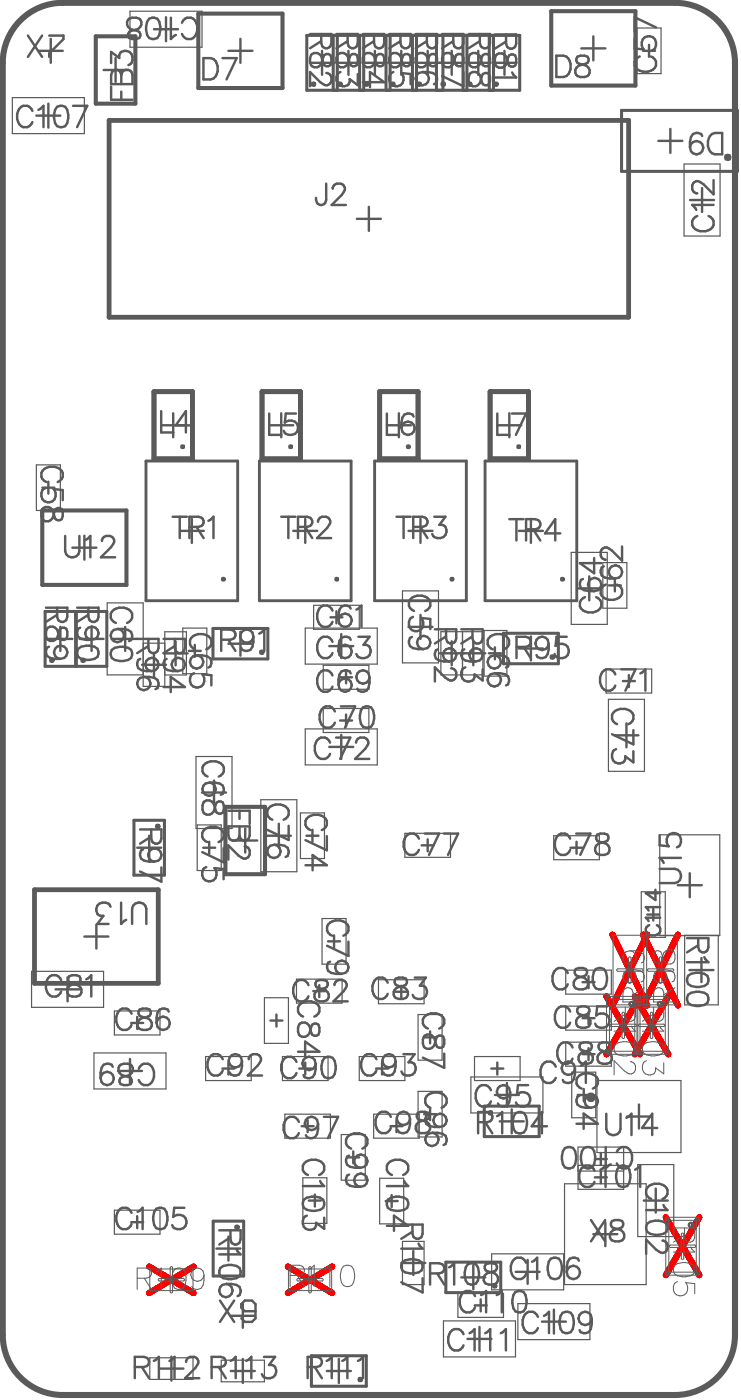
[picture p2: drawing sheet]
<svg xmlns="http://www.w3.org/2000/svg" width="103mm" height="194mm" viewBox="0 0 103 194" stroke-linecap="round" stroke-linejoin="round" font-family="sans-serif">
<g fill="none" stroke="#f00" stroke-width=".84">
<path d="M84 138.1l4.7 8M84.8 129.5l4.9 9.8M87.9 138.1l4.7 8M88.7 138.1l-4.7 8M89.1 129.5l4.8 9.8M89.7 129.5l-4.9 9.8M92.6 138.1l-4.7 8M93.9 129.5l-4.8 9.8M20.7 175.5l6.1 3.7M26.8 175.5l-6.1 3.7M39.9 175.5l6.1 3.7M46 175.5l-6.1 3.7"/>
<path d="M92.2 168.7l4.7 8M96.9 168.7l-4.7 8"/>
</g>
<g fill="none" stroke="#5a5a5a" stroke-width=".84">
<path d="M2.8 2.8a8.3 8.3 0 0 1 5.9-2.4h84.8a8.3 8.3 0 0 1 8.3 8.3v176.3a8.3 8.3 0 0 1-8.3 8.3h-84.8a8.3 8.3 0 0 1-8.3-8.3v-176.3a8.3 8.3 0 0 1 2.4-5.9z"/>
<circle cx="100.8" cy="21.8" r=".08"/>
</g>
<g fill="none" stroke="#5a5a5a" stroke-width=".34">
<path d="M3.9 4.9l1.9 3M4.5 15.4a1.02 1.02 0 0 0-1-.8 1.02 1.02 0 0 0-1 .8 1.67 1.67 0 0 0 .7 2.2 1.05 1.05 0 0 0 1.3-.7M5.3 15.2l.7-.5v2.9M5.8 4.9l-1.9 3M6.8 4.9h2v.5l-2 2v.5M7.9 14.8a.96 .96 0 0 1 1.4 .4 2.44 2.44 0 0 1-.3 2.3 .96 .96 0 0 1-1.4-.4 2.44 2.44 0 0 1 .3-2.3zM10.1 14.7h2l-1.4 2.9M15.4 12v1.8h3M15.4 8.7v-1.5l1.1 .8a.92 .92 0 0 1 .9-1 .92 .92 0 0 1 1 .9 .86 .86 0 0 1-.6 1.1M15.7 9.8a.67 .67 0 0 1 1 .2l.1 .4a.78 .78 0 0 1 .8-.7 .78 .78 0 0 1 .8 .7v1.3h-3v-1.3zM16.8 10.4v1.3M16.8 12.7v1.1"/>
<path d="M17.9 2.6a1.2 1.2 0 0 1 1.7 .4 .95 .95 0 0 1-.9 1.1l-.5 .2a.6 .6 0 0 0-.3 1l.4 .1h.6l.4-.1a.6 .6 0 0 0-.3-1l-.5-.2a.88 .88 0 0 1-.9-.5 .88 .88 0 0 1 .3-1zM20.7 2.6a.96 .96 0 0 1 1.4 .4 2.44 2.44 0 0 1-.3 2.3 .96 .96 0 0 1-1.4-.5 2.44 2.44 0 0 1 .3-2.2zM23.7 2.5v2.9l.7-.6M25.2 3.2a1.03 1.03 0 0 1 1-.8 1.03 1.03 0 0 1 1 .8 1.67 1.67 0 0 1-.7 2.2 1.05 1.05 0 0 1-1.3-.7M28.2 8.1h1a1.57 1.57 0 0 1 .8 2.2l-.4 .6-.4 .1h-1zM30.8 8.1h2l-1.4 2.9M43 4.7h2.9v1.3l-.1 .4a.68 .68 0 0 1-1.2 0l-.1-.4v-1.3M43.2 7.5a.9 .9 0 0 1 1.4 .7l.2 .6a.6 .6 0 0 0 1 .2l.1-.4v-.5l-.1-.5a.6 .6 0 0 0-1 .3l-.2 .6a.85 .85 0 0 1-.7 .8 .85 .85 0 0 1-.9-.7v-.5zM44.5 5.7l-1.5 1M45.2 10.1a.73 .73 0 0 1 .7 .6v.5a.72 .72 0 0 1-1.1 .5l-.4-.3-1.4-1.4v2M46.6 4.7h3v1.3l-.2 .4a.68 .68 0 0 1-1.1 0l-.1-.4v-1.3M46.9 7.5a.9 .9 0 0 1 1.4 .7l.1 .6a.6 .6 0 0 0 1 .2l.2-.4v-.5l-.2-.5a.6 .6 0 0 0-1 .3l-.1 .6a.85 .85 0 0 1-.8 .8 .85 .85 0 0 1-.9-.7v-.5z"/>
<path d="M47.2 10a1.03 1.03 0 0 0-.5 1.5 1.03 1.03 0 0 0 1.6 .2l.1-.3v-.4l1.2 .8v-1.5M48.2 5.7l-1.6 1M50.3 4.7h2.9v1.3l-.1 .4a.68 .68 0 0 1-1.1 0l-.2-.4v-1.3M50.3 11.4h2.9l-1.9-1.4v2.1M50.6 7.5a.9 .9 0 0 1 1.4 .7l.1 .6a.6 .6 0 0 0 1 .2l.1-.4v-.5l-.1-.5a.6 .6 0 0 0-1 .3l-.1 .6a.85 .85 0 0 1-.8 .8 .85 .85 0 0 1-.9-.7v-.5zM51.8 5.7l-1.5 1M53.9 4.7h3v1.3l-.2 .4a.68 .68 0 0 1-1.1 0l-.1-.4v-1.3M54.2 7.5a.9 .9 0 0 1 1.4 .7l.2 .6a.6 .6 0 0 0 .9 .2l.2-.4v-.5l-.2-.5a.6 .6 0 0 0-.9 .3l-.2 .6a.85 .85 0 0 1-.8 .8 .85 .85 0 0 1-.9-.7v-.5zM54.5 10a1.03 1.03 0 0 0-.6 1.3 1.03 1.03 0 0 0 1.3 .6 1.03 1.03 0 0 0 .7-1.2l-.3-.6 1.3 .2v1.4M55.5 5.7l-1.6 1M57.6 4.7h2.9v1.3l-.1 .4a.68 .68 0 0 1-1.1 0l-.2-.4v-1.3M57.9 7.5a.9 .9 0 0 1 1.4 .7l.1 .6a.6 .6 0 0 0 1 .2l.1-.4v-.5l-.1-.5a.6 .6 0 0 0-1 .3l-.1 .6a.85 .85 0 0 1-.8 .8 .85 .85 0 0 1-.9-.7v-.5z"/>
<path d="M58.6 10h.7l.7 .1a.96 .96 0 0 1 .4 1.4l-.3 .2M59.1 5.7l-1.5 1M61.2 4.7h3v1.3l-.1 .4a.68 .68 0 0 1-1.2 0l-.1-.4v-1.3M61.5 7.5a.9 .9 0 0 1 1.4 .7l.2 .6a.6 .6 0 0 0 1 .2l.1-.4v-.5l-.1-.5a.6 .6 0 0 0-1 .3l-.2 .6a.85 .85 0 0 1-.7 .8 .85 .85 0 0 1-1-.7v-.5zM62.8 5.7l-1.6 1M64.2 10v2l-3-1.5M64.9 4.7h3v1.3l-.2 .4a.68 .68 0 0 1-1.1 0l-.1-.4v-1.3M65.2 7.5a.9 .9 0 0 1 1.4 .7l.2 .6a.6 .6 0 0 0 .9 .2l.2-.4v-.5l-.2-.5a.6 .6 0 0 0-.9 .3l-.2 .6a.85 .85 0 0 1-.8 .8 .85 .85 0 0 1-.9-.7v-.5zM65.2 10.1a.9 .9 0 0 1 1.4 .7l.2 .6a.6 .6 0 0 0 .9 .3l.2-.5v-.5l-.2-.4a.6 .6 0 0 0-.9 .2l-.2 .6a.85 .85 0 0 1-.8 .9 .85 .85 0 0 1-.9-.8v-.5zM66.5 5.7l-1.6 1M68.6 4.8h2.9v1.2l-.1 .5a.68 .68 0 0 1-1.1 0l-.2-.5v-1.2M68.7 7.7a.89 .89 0 0 1 1-.3 .89 .89 0 0 1 .6 .9l.1 .5a.6 .6 0 0 0 1 .3l.1-.4v-.6l-.1-.4a.6 .6 0 0 0-1 .3l-.1 .5a.85 .85 0 0 1-.8 .9 .85 .85 0 0 1-.9-.7v-.6z"/>
<path d="M70.1 5.8l-1.5 .9M71 10l.5 .7h-2.9M77.1 7.7h1a1.57 1.57 0 0 1 .8 2.3l-.4 .5-.4 .2h-1zM80 7.9a.6 .6 0 0 0 .3 .9l.5 .2a.85 .85 0 0 1 .9 .8 .85 .85 0 0 1-.7 .9h-.6a.85 .85 0 0 1-.7-.9 .85 .85 0 0 1 .9-.8l.5-.2a.6 .6 0 0 0 .3-.9l-.4-.2h-.6zM87.9 5.3v1.4l1.3 .2a1.05 1.05 0 0 1 0-1.6 1.05 1.05 0 0 1 1.5 .1 1.08 1.08 0 0 1-.4 1.6M88.6 7.8a1.03 1.03 0 0 0-.7 1 1.03 1.03 0 0 0 .7 1 1.67 1.67 0 0 0 2.3-.7 1.05 1.05 0 0 0-.7-1.3M90.9 3.8l-3-1.4v2M97.3 18.8a.87 .87 0 0 0-1.3-.2l-.3 .4-.1 .7v.7M98.6 18.6l.5-.2h1v3h-1a1.57 1.57 0 0 1-.9-2.3zM45.2 25.5v2.2l-.1 .4a.68 .68 0 0 1-1.2 0l-.1-.7M46.1 26.2a.73 .73 0 0 1 .6-.7h.5a.72 .72 0 0 1 .4 1.1l-.2 .4-1.4 1.4h1.9M96.6 29.9a1.03 1.03 0 0 0-.7 1 1.03 1.03 0 0 0 .7 1 1.67 1.67 0 0 0 2.3-.7 1.05 1.05 0 0 0-.7-1.3"/>
<path d="M98.9 25v1.9l-1.4-1.4a.92 .92 0 0 0-1.3-.3l-.3 .5v.5a.74 .74 0 0 0 .7 .6M98.9 28.4h-3l.6 .7M22.3 57v2.9h1.7M26.5 59h-2.2l1.5-2v2.9M37.3 57.3v3h1.7M41 57.3h-1.4l-.1 1.3a1.05 1.05 0 0 1 1.5 0 1.05 1.05 0 0 1-.1 1.5 1.08 1.08 0 0 1-1.6-.4M53.6 57.3v3h1.7M57.3 57.7a.87 .87 0 0 0-1.3-.2l-.2 .4-.2 .7v.7M68.9 57.3v3h1.7M70.9 57.3h2l-1.4 3M6 70.4a.89 .89 0 0 1 1.4 .7l.2 .6a.6 .6 0 0 0 1 .3l.1-.5v-.5l-.1-.4a.6 .6 0 0 0-1 .2l-.2 .6a.85 .85 0 0 1-.8 .9 .85 .85 0 0 1-.9-.8v-.5zM6.3 67.6a1.03 1.03 0 0 0-.6 1.3 1.03 1.03 0 0 0 1.3 .7 1.03 1.03 0 0 0 .7-1.3l-.3-.5 1.3 .1v1.4"/>
<path d="M6.4 66.8a1.03 1.03 0 0 1-.7-1 1.03 1.03 0 0 1 .7-1 1.67 1.67 0 0 1 2.3 .7 1.05 1.05 0 0 1-.7 1.3M9 74.3v2.1a1 1 0 0 0 1 .8 1 1 0 0 0 1-.8v-2.1M11.8 74.8l.7-.5v2.9M14.1 75a.73 .73 0 0 1 .6-.7h.5a.72 .72 0 0 1 .5 1.1l-.3 .4-1.4 1.4h2M23.9 71.6h2M24.9 71.6v3M26.2 73h1.3l.4-.1a.68 .68 0 0 0 0-1.1l-.4-.2h-1.3v3M27.2 73l1 1.6M28.9 72.2l.7-.6v3M39 71.6h1.9M39.9 71.6v3M41.3 73h1.3l.4-.1a.68 .68 0 0 0 0-1.1l-.4-.2h-1.3v3"/>
<path d="M42.3 73l1 1.6M44.1 72.3a.73 .73 0 0 1 .5-.7h.6a.72 .72 0 0 1 .4 1.1l-.3 .5-1.4 1.4h2M54.9 71.6h2M55.9 71.6v3M57.3 73h1.2l.4-.1a.68 .68 0 0 0 0-1.1l-.4-.2h-1.2v3M58.2 73l1 1.6M60.2 71.6h1.5l-.8 1.1a.92 .92 0 0 1 1 .9 .92 .92 0 0 1-.9 1 .86 .86 0 0 1-1.1-.6M70.6 71.9h1.9M71.5 71.9v3M72.9 73.4h1.2l.5-.2a.68 .68 0 0 0 0-1.1l-.5-.2h-1.2v3M73.9 73.4l1 1.5M77.6 73.9h-2.1l1.4-2v3"/>
<path d="M82.3 77.3v2.2l-2-1.5h3M83.6 78.5l-.2 .1a.96 .96 0 0 0 .4 1.4l.7 .2h.7M86.2 75.7v2l-1.4-1.4a.92 .92 0 0 0-1.3-.3l-.3 .4v.6a.73 .73 0 0 0 .7 .6M6.4 84.2h2.9v1.3l-.1 .4a.68 .68 0 0 1-1.1 0l-.2-.4v-1.3M6.5 87.1a.88 .88 0 0 1 1-.2 .88 .88 0 0 1 .6 .8l.1 .6a.6 .6 0 0 0 1 .2l.1-.4v-.5l-.1-.5a.6 .6 0 0 0-1 .3l-.1 .6a.85 .85 0 0 1-.8 .8 .85 .85 0 0 1-.9-.7v-.5zM6.8 89.6l-.3 .2a.96 .96 0 0 0 .4 1.4l.7 .1h.7M7.9 85.2l-1.5 1M10.7 84.2h2.9v1.3l-.1 .4a.68 .68 0 0 1-1.1 0l-.2-.4v-1.3M10.8 89.9a2.28 2.28 0 0 1 2.7 0 .96 .96 0 0 1-.4 1.4 2.44 2.44 0 0 1-2.3-.3l-.1-.4zM11.1 87l-.3 .1a.96 .96 0 0 0 .5 1.4l.7 .2h.7M12.2 85.2l-1.5 1M15.5 90.1a2.28 2.28 0 0 1 2.7 0 .96 .96 0 0 1-.5 1.4 2.44 2.44 0 0 1-2.2-.3l-.2-.4z"/>
<path d="M16.1 86.3a1.02 1.02 0 0 1-.8-1 1.02 1.02 0 0 1 .8-.9 1.67 1.67 0 0 1 2.2 .7 1.05 1.05 0 0 1-.7 1.2M16.3 87.2h.7l.7 .1a.96 .96 0 0 1 .5 1.4l-.3 .2M19 88.5h3v1.3l-.2 .4a.68 .68 0 0 1-1.1 0l-.1-.4v-1.3M19.4 91.3a.87 .87 0 0 0-.3 1.3l.5 .3 .7 .1h.7M20 93.8h.7l.7 .2a.96 .96 0 0 1 .4 1.4l-.3 .1M20.6 89.5l-1.6 1M22.7 88.5h2.9v1.3l-.1 .4a.68 .68 0 0 1-1.1 0l-.2-.4v-1.3M22.7 95.2h2.9l-2-1.4v2.1M23.1 91.3a.87 .87 0 0 0-.3 1.3l.4 .3 .7 .1h.7M24.2 89.5l-1.5 1M26.9 93.3a1.03 1.03 0 0 0-.6 1.3 1.03 1.03 0 0 0 1.3 .6 1.03 1.03 0 0 0 .7-1.2l-.3-.6 1.3 .2v1.4M27 90a1.02 1.02 0 0 1-.7-1 1.02 1.02 0 0 1 .7-1 1.67 1.67 0 0 1 2.3 .7 1.05 1.05 0 0 1-.7 1.3"/>
<path d="M27.3 90.8h.7l.7 .2a.96 .96 0 0 1 .4 1.4l-.2 .1M30.6 88.7h1.3l.4-.2a.68 .68 0 0 0 0-1.1l-.4-.1h-1.3v2.9M31.6 88.7l1 1.5M35.1 88.2v.7l-.1 .7a.96 .96 0 0 1-1.4 .5l-.2-.3M35.9 87.8l.7-.5v2.9M46.1 84.6a1.02 1.02 0 0 0-1-.7 1.02 1.02 0 0 0-1 .7 1.67 1.67 0 0 0 .7 2.3 1.05 1.05 0 0 0 1.3-.7M46.1 89a1.02 1.02 0 0 0-1-.8 1.02 1.02 0 0 0-1 .8 1.67 1.67 0 0 0 .7 2.2 1.05 1.05 0 0 0 1.3-.7M46.1 93.6a1.02 1.02 0 0 0-1-.7 1.02 1.02 0 0 0-1 .7 1.67 1.67 0 0 0 .7 2.3 1.05 1.05 0 0 0 1.3-.7M46.4 98.6a1.02 1.02 0 0 0-1-.7 1.02 1.02 0 0 0-1 .7 1.67 1.67 0 0 0 .7 2.3 1.05 1.05 0 0 0 1.3-.7M47.2 97.9h2l-1.4 3M48.6 84.3a.87 .87 0 0 0-1.3-.2l-.3 .4-.1 .7v.7M48.6 88.7a.87 .87 0 0 0-1.3-.3l-.3 .4-.1 .7v.7"/>
<path d="M48.6 93.3a.87 .87 0 0 0-1.3-.3l-.3 .5-.1 .7v.7M49.4 84.5l.7-.6v3M49.7 88.3h1.5l-.8 1.1a.92 .92 0 0 1 1 .8 .92 .92 0 0 1-.9 1 .86 .86 0 0 1-1.1-.6M50.3 98a.96 .96 0 0 1 1.4 .5 2.44 2.44 0 0 1-.3 2.2 .96 .96 0 0 1-1.4-.4 2.44 2.44 0 0 1 .3-2.3zM51.2 93.9v.7l-.1 .7a.96 .96 0 0 1-1.4 .4l-.2-.3M57.1 88.3a.87 .87 0 0 0-.3 1.2l.4 .3 .7 .2h.7M57.2 85.5a1.03 1.03 0 0 0-.5 1.3 1.03 1.03 0 0 0 1.2 .6 1.03 1.03 0 0 0 .7-1.2l-.3-.6 1.3 .2v1.4M57.4 84.7a1.03 1.03 0 0 1-.8-1 1.03 1.03 0 0 1 .8-1 1.67 1.67 0 0 1 2.2 .7 1.05 1.05 0 0 1-.7 1.3M60.2 87.2h3v1.3l-.1 .4a.68 .68 0 0 1-1.2 0l-.1-.4v-1.3M60.7 90a.87 .87 0 0 0-.3 1.3l.4 .2 .7 .2h.7M61.8 88.2l-1.6 1M62.5 92.6a.73 .73 0 0 1 .7 .6v.5a.72 .72 0 0 1-1.1 .5l-.4-.3-1.5-1.4v2"/>
<path d="M63.9 87.2h3v1.3l-.2 .4a.68 .68 0 0 1-1.1 0l-.1-.4v-1.3M64.3 90a.87 .87 0 0 0-.3 1.3l.5 .2 .7 .2h.7M64.5 92.5a1.03 1.03 0 0 0-.5 1.5 1.03 1.03 0 0 0 1.6 .2l.1-.3v-.4l1.2 .8v-1.5M65.5 88.2l-1.6 1M68.3 90a1.02 1.02 0 0 1-.8-1 1.02 1.02 0 0 1 .8-1 1.67 1.67 0 0 1 2.2 .7 1.05 1.05 0 0 1-.7 1.3M68.6 90.8h.7l.7 .2a.96 .96 0 0 1 .4 1.4l-.3 .1M68.6 93.3h.7l.7 .1a.96 .96 0 0 1 .4 1.5l-.3 .1M71.6 89.7h1.2l.4-.2a.68 .68 0 0 0 0-1.1l-.4-.1h-1.2v2.9M72.5 89.7l1 1.5M76 89.2v.7l-.1 .7a.96 .96 0 0 1-1.4 .5l-.2-.3M78.5 88.3h-1.4l-.1 1.2a1.05 1.05 0 0 1 1.5 0 1.05 1.05 0 0 1 0 1.5 1.05 1.05 0 0 1-1.5-.1l-.2-.3M80.8 80.2a.87 .87 0 0 0-.3 1.3l.4 .3 .7 .1h.7"/>
<path d="M81 82.8a1.02 1.02 0 0 0-.7 .9 1.02 1.02 0 0 0 .7 1 1.67 1.67 0 0 0 2.3-.7 1.05 1.05 0 0 0-.7-1.2M83.9 81a1.03 1.03 0 0 0-.7 1 1.03 1.03 0 0 0 .7 1 1.67 1.67 0 0 0 2.3-.7 1.05 1.05 0 0 0-.7-1.3M85.2 93.5a1.02 1.02 0 0 0-.9-.8 1.02 1.02 0 0 0-1 .8 1.67 1.67 0 0 0 .7 2.2 1.05 1.05 0 0 0 1.2-.7M86.1 92.8h1.9l-1.4 2.9M88.7 93.3l.7-.5v2.9M19.4 115h3v1.2l-.2 .4a.68 .68 0 0 1-1.1 0l-.1-.4v-1.2M19.8 117.7l-.3 .2a.96 .96 0 0 0 .5 1.4l.7 .1h.7M21 115.9l-1.6 1M28.3 111.1a.9 .9 0 0 1 1.4 .7l.2 .5a.6 .6 0 0 0 1 .3l.1-.4v-.6l-.1-.4a.6 .6 0 0 0-1 .3l-.2 .6a.85 .85 0 0 1-.7 .8 .85 .85 0 0 1-.9-.7v-.6zM28.7 116.7a1.02 1.02 0 0 1-.7-1 1.02 1.02 0 0 1 .7-1 1.67 1.67 0 0 1 2.3 .7 1.05 1.05 0 0 1-.7 1.3M28.8 107.6a1.02 1.02 0 0 1-.8-1 1.02 1.02 0 0 1 .8-.9 1.67 1.67 0 0 1 2.2 .7 1.05 1.05 0 0 1-.7 1.2M29 108.5h.7l.7 .1a.96 .96 0 0 1 .5 1.4l-.3 .1"/>
<path d="M31 117.5v2l-3-1.4M31.6 112.4h3v1.8M31.6 114.5h3v1.3l-.1 .4a.68 .68 0 0 1-1.2 0l-.1-.4a.78 .78 0 0 1-.8 .7 .78 .78 0 0 1-.8-.7zM33.2 112.4v1.1M33.2 114.5v1.3M33.9 117.3a.73 .73 0 0 1 .7 .6v.5a.72 .72 0 0 1-1.1 .5l-.5-.3-1.4-1.4v1.9M37.7 113.6a1.03 1.03 0 0 1-.7-1 1.03 1.03 0 0 1 .7-1 1.67 1.67 0 0 1 2.3 .7 1.05 1.05 0 0 1-.7 1.3M38 117.1h.7l.7 .1a.96 .96 0 0 1 .4 1.4l-.2 .2M40 114.4v2l-3-1.4M42.3 119.9h3l-2-1.4v2.1M43 115a1.03 1.03 0 0 1-.7-.9 1.03 1.03 0 0 1 .7-1 1.67 1.67 0 0 1 2.3 .7 1.05 1.05 0 0 1-.7 1.2M45.3 115.9v1.9l-3-1.4"/>
<path d="M45.7 102.9a1.03 1.03 0 0 0-1-.7 1.03 1.03 0 0 0-.9 .7 1.67 1.67 0 0 0 .7 2.3 1.05 1.05 0 0 0 1.2-.7M46.6 102.2h1.9l-1.4 3M49.3 102.9a.73 .73 0 0 1 .6-.7h.6a.72 .72 0 0 1 .4 1.1l-.3 .5-1.4 1.4h2M58 116.2a1.03 1.03 0 0 0-.9-.7 1.03 1.03 0 0 0-1 .7 1.67 1.67 0 0 0 .7 2.3 1.05 1.05 0 0 0 1.2-.7M58.9 115.5h1.9l-1.4 3M61.5 115.5h2l-1.4 3M79 116.2a1.02 1.02 0 0 0-1-.7 1.02 1.02 0 0 0-1 .7 1.67 1.67 0 0 0 .7 2.3 1.05 1.05 0 0 0 1.3-.7M79.8 115.5h2l-1.4 3M82.7 115.7a.6 .6 0 0 0 .3 1l.6 .1a.85 .85 0 0 1 .8 .8 .85 .85 0 0 1-.7 .9h-.5a.85 .85 0 0 1-.8-.9 .85 .85 0 0 1 .9-.8l.6-.1a.6 .6 0 0 0 .2-1l-.4-.2h-.5zM85.4 103.8a1.03 1.03 0 0 0-.5 1.5 1.03 1.03 0 0 0 1.6 .2l.1-.3v-.4l1.1 .9v-1.6M85.5 100.4a1.02 1.02 0 0 1-.7-1 1.02 1.02 0 0 1 .7-1 1.67 1.67 0 0 1 2.2 .7 1.05 1.05 0 0 1-.7 1.3M87.7 101.2v2l-2.9-1.4"/>
<path d="M91.4 115.7v1.4l1.3 .2a1.05 1.05 0 0 1-.1-1.5 1.05 1.05 0 0 1 1.5 0 1.05 1.05 0 0 1 0 1.5l-.3 .1M94.3 118.9h-2.9l.5 .7M8.5 135.9a1.02 1.02 0 0 0-1-.8 1.02 1.02 0 0 0-1 .8 1.67 1.67 0 0 0 .7 2.2 1.05 1.05 0 0 0 1.3-.7M9.6 135.3a.6 .6 0 0 0 .3 1l.5 .1a.85 .85 0 0 1 .9 .8 .85 .85 0 0 1-.7 .9h-.6a.85 .85 0 0 1-.7-.9 .85 .85 0 0 1 .9-.8l.5-.1a.6 .6 0 0 0 .3-1l-.4-.1h-.6zM11.9 135.7l.7-.5v2.9M15.3 125.7a1.03 1.03 0 0 0-1.5-.5 1.03 1.03 0 0 0-.2 1.6l.3 .1h.4l-.8 1.2h1.5M16.8 125.1v3l.7-.6M18.3 128.1v-2.2a1 1 0 0 1 1-.8 1 1 0 0 1 1 .8v2.2M19.3 139.9a.6 .6 0 0 0 .3 1l.6 .1a.85 .85 0 0 1 .8 .8 .85 .85 0 0 1-.7 .9h-.5a.85 .85 0 0 1-.8-.9 .85 .85 0 0 1 .9-.8l.6-.1a.6 .6 0 0 0 .2-1l-.4-.1h-.5zM22.4 120.2v2l-3-1.4M28.6 120.2a1.03 1.03 0 0 0-.6 1.3 1.03 1.03 0 0 0 1.3 .6 1.03 1.03 0 0 0 .7-1.2l-.3-.6 1.3 .2v1.4M42.7 136.5a1.02 1.02 0 0 0-.9-.7 1.02 1.02 0 0 0-1 .7 1.67 1.67 0 0 0 .7 2.3 1.05 1.05 0 0 0 1.2-.7"/>
<path d="M43.8 136a.6 .6 0 0 0 .3 .9l.6 .2a.85 .85 0 0 1 .8 .8 .85 .85 0 0 1-.7 .9h-.5a.85 .85 0 0 1-.8-.9 .85 .85 0 0 1 .9-.8l.6-.2a.6 .6 0 0 0 .3-.9l-.5-.2h-.5zM45.7 133.3a.87 .87 0 0 0-.2 1.3l.4 .2 .7 .2h.7M46 129.7a1.03 1.03 0 0 1-.7-1 1.03 1.03 0 0 1 .7-1 1.67 1.67 0 0 1 2.3 .7 1.05 1.05 0 0 1-.7 1.3M46.3 136.5a.73 .73 0 0 1 .6-.7h.6a.72 .72 0 0 1 .4 1.1l-.3 .5-1.4 1.4h2M48.3 130.5v2l-3-1.4M53.7 136.2a1.02 1.02 0 0 0-1-.8 1.02 1.02 0 0 0-1 .8 1.67 1.67 0 0 0 .7 2.2 1.05 1.05 0 0 0 1.3-.7M54.8 135.6a.6 .6 0 0 0 .3 1l.6 .2a.85 .85 0 0 1 .8 .7 .85 .85 0 0 1-.7 .9h-.6a.85 .85 0 0 1-.7-.9 .85 .85 0 0 1 .9-.7l.6-.2a.6 .6 0 0 0 .2-1l-.4-.1h-.6zM57.5 135.5h1.5l-.8 1.1a.92 .92 0 0 1 1 .9 .92 .92 0 0 1-.9 .9 .86 .86 0 0 1-1.1-.5M78.7 134.9a1.02 1.02 0 0 0-1-.8 1.02 1.02 0 0 0-1 .8 1.67 1.67 0 0 0 .7 2.2 1.05 1.05 0 0 0 1.3-.7M79.8 134.3a.6 .6 0 0 0 .3 1l.5 .1a.85 .85 0 0 1 .9 .8 .85 .85 0 0 1-.7 .9h-.6a.85 .85 0 0 1-.8-.9 .85 .85 0 0 1 .9-.8l.6-.1a.6 .6 0 0 0 .3-1l-.4-.1h-.6zM80.1 139.6a.6 .6 0 0 0 .3 1l.5 .1a.85 .85 0 0 1 .9 .8 .85 .85 0 0 1-.7 .9h-.6a.85 .85 0 0 1-.7-.9 .85 .85 0 0 1 .9-.8l.5-.1a.6 .6 0 0 0 .3-1l-.4-.1h-.6zM82.5 134.3a.96 .96 0 0 1 1.5 .4 2.44 2.44 0 0 1-.3 2.3 .96 .96 0 0 1-1.4-.4 2.44 2.44 0 0 1 .2-2.3z"/>
<path d="M84.1 139.5h-1.4l-.1 1.2a1.05 1.05 0 0 1 1.6 0 1.05 1.05 0 0 1-.2 1.6 1.08 1.08 0 0 1-1.5-.4M89.9 128.2a.73 .73 0 0 0-.4 .9 .73 .73 0 0 0 .7 .5 .87 .87 0 0 0 1-.1 .87 .87 0 0 0 .2-1l-.4-.3M90.8 123.3v1.4l-1.3-.9h2M91.4 120.4h2.1a1 1 0 0 1 .8 1 1 1 0 0 1-.8 1h-2.1M91.5 127.2h-2l.4 .5M91.5 125.7h-2l.4 .5M95.2 130h2.9v1.3l-.1 .4a.68 .68 0 0 1-1.1 0l-.2-.4v-1.3M95.3 135.2a2.28 2.28 0 0 1 2.7 0 .96 .96 0 0 1-.4 1.4 2.44 2.44 0 0 1-2.3-.2l-.1-.5zM95.3 137.9a2.28 2.28 0 0 1 2.7 0 .96 .96 0 0 1-.4 1.4 2.44 2.44 0 0 1-2.3-.3l-.1-.4zM96.7 131l-1.5 1M97.6 132.6l.5 .8h-2.9M15.6 147.8a.87 .87 0 0 0-1.2-.2l-.3 .4-.2 .7v.7"/>
<path d="M16.6 147.7a1.16 1.16 0 0 1 1.8 .3 .95 .95 0 0 1-.9 1.1l-.5 .2a.6 .6 0 0 0-.3 .9l.4 .2h.6l.4-.2a.6 .6 0 0 0-.3-.9l-.5-.2a.92 .92 0 0 1-.7-1.4zM18.2 140.5a1.03 1.03 0 0 0-1-.8 1.03 1.03 0 0 0-.9 .8 1.67 1.67 0 0 0 .7 2.2 1.05 1.05 0 0 0 1.2-.7M19.2 148.1a1.02 1.02 0 0 1 1-.7 1.02 1.02 0 0 1 1 .7 1.67 1.67 0 0 1-.7 2.3 1.05 1.05 0 0 1-1.3-.7M23.4 140.2a.87 .87 0 0 0-1.3-.3l-.3 .4-.1 .7v.8M30.9 146.8a1.02 1.02 0 0 0-1-.7 1.02 1.02 0 0 0-1 .7 1.67 1.67 0 0 0 .7 2.3 1.05 1.05 0 0 0 1.3-.7M33.5 147.1v.7l-.1 .7a.96 .96 0 0 1-1.4 .4l-.2-.3M34.5 146.8a.73 .73 0 0 1 .5-.7h.6a.72 .72 0 0 1 .4 1.1l-.3 .4-1.4 1.5h2M41.1 147.2a1.02 1.02 0 0 0-1-.8 1.02 1.02 0 0 0-1 .8 1.67 1.67 0 0 0 .7 2.2 1.05 1.05 0 0 0 1.3-.7M41.3 145.8h2.9l-1.9-1.4v2.1M41.4 155.5a1.02 1.02 0 0 0-1-.8 1.02 1.02 0 0 0-1 .8 1.67 1.67 0 0 0 .7 2.2 1.05 1.05 0 0 0 1.3-.7M41.6 141.9a.9 .9 0 0 1 1.4 .7l.1 .5a.6 .6 0 0 0 1 .3l.1-.4v-.6l-.1-.4a.6 .6 0 0 0-1 .3l-.1 .5a.85 .85 0 0 1-.8 .9 .85 .85 0 0 1-.9-.7v-.6zM42 140.9a1.03 1.03 0 0 1-.7-1 1.03 1.03 0 0 1 .7-1 1.67 1.67 0 0 1 2.2 .7 1.05 1.05 0 0 1-.7 1.3"/>
<path d="M43.7 147.5v.7l-.1 .7a.96 .96 0 0 1-1.4 .4l-.2-.3M44.1 155.8v.7l-.2 .7a.96 .96 0 0 1-1.4 .4l-.1-.3M44.9 154.8h1.9l-1.4 2.9M45 146.6a.96 .96 0 0 1 1.4 .4 2.44 2.44 0 0 1-.3 2.3 .96 .96 0 0 1-1.4-.4 2.45 2.45 0 0 1 .3-2.3zM48.6 159.2a1.03 1.03 0 0 1-.7-1 1.03 1.03 0 0 1 .7-1 1.67 1.67 0 0 1 2.3 .7 1.05 1.05 0 0 1-.7 1.3M52.1 146.8a1.02 1.02 0 0 0-.9-.7 1.02 1.02 0 0 0-1 .7 1.67 1.67 0 0 0 .7 2.3 1.05 1.05 0 0 0 1.2-.7M54.1 154.8a1.02 1.02 0 0 0-.9-.8 1.02 1.02 0 0 0-1 .8 1.67 1.67 0 0 0 .7 2.2 1.05 1.05 0 0 0 1.2-.7M54.8 147.1v.7l-.1 .7a.96 .96 0 0 1-1.4 .4l-.2-.3M55.9 146.1h1.5l-.8 1.1a.92 .92 0 0 1 1 .9 .92 .92 0 0 1-.9 1 .86 .86 0 0 1-1.1-.6M56.8 155.1v.7l-.1 .7a.96 .96 0 0 1-1.4 .4l-.2-.3M57.9 154.2a.6 .6 0 0 0 .3 1l.5 .2a.85 .85 0 0 1 .9 .7 .85 .85 0 0 1-.7 .9h-.6a.85 .85 0 0 1-.7-.9 .85 .85 0 0 1 .9-.7l.5-.2a.6 .6 0 0 0 .3-1l-.4-.1h-.6zM58.7 143.7a.88 .88 0 0 1 1-.3 .88 .88 0 0 1 .6 .8l.1 .6a.6 .6 0 0 0 1 .3l.1-.4v-.6l-.1-.4a.6 .6 0 0 0-1 .2l-.1 .6a.85 .85 0 0 1-.8 .9 .85 .85 0 0 1-.9-.7v-.6z"/>
<path d="M59.3 142.6a1.03 1.03 0 0 1-.8-1 1.03 1.03 0 0 1 .8-1 1.67 1.67 0 0 1 2.2 .7 1.05 1.05 0 0 1-.7 1.3M59.3 154.5a.87 .87 0 0 0-.2 1.3l.4 .3 .7 .1h.7M59.6 153.5a1.03 1.03 0 0 1-.7-1 1.03 1.03 0 0 1 .7-.9 1.67 1.67 0 0 1 2.3 .7 1.05 1.05 0 0 1-.7 1.2M59.9 157h.7l.7 .1a.96 .96 0 0 1 .4 1.4l-.2 .2M61.5 146v2l-2.9-1.4M66.2 155.5h1.3l.4-.1a.68 .68 0 0 0 0-1.1l-.4-.2h-1.3v3M67.2 155.5l1 1.6M68 151.1a1.02 1.02 0 0 0-1-.7 1.02 1.02 0 0 0-1 .7 1.67 1.67 0 0 0 .7 2.2 1.05 1.05 0 0 0 1.3-.7M68.9 154.7l.7-.6v3M70.7 151.4v.7l-.2 .7a.96 .96 0 0 1-1.4 .4l-.1-.3M71.5 154.3a.96 .96 0 0 1 1.4 .4 2.44 2.44 0 0 1-.3 2.2 .96 .96 0 0 1-1.4-.4 2.44 2.44 0 0 1 .3-2.2zM73.2 150.4h-1.4l-.2 1.3a1.05 1.05 0 0 1 1.6 0 1.05 1.05 0 0 1-.2 1.5 1.08 1.08 0 0 1-1.5-.4"/>
<path d="M75.8 156.1h-2.1l1.4-2v3M77 147.8a1.02 1.02 0 0 0-1-.7 1.02 1.02 0 0 0-1 .7 1.67 1.67 0 0 0 .7 2.3 1.05 1.05 0 0 0 1.3-.7M78.3 159.1a.96 .96 0 0 1 1.4 .4 2.45 2.45 0 0 1-.3 2.3 .96 .96 0 0 1-1.4-.4 2.44 2.44 0 0 1 .3-2.3zM79 140.2a1.02 1.02 0 0 0-1-.8 1.02 1.02 0 0 0-1 .8 1.67 1.67 0 0 0 .7 2.2 1.05 1.05 0 0 0 1.3-.7M79.3 145.2a1.02 1.02 0 0 0-1-.8 1.02 1.02 0 0 0-.9 .8 1.67 1.67 0 0 0 .7 2.2 1.05 1.05 0 0 0 1.2-.7M79.7 148.1v.7l-.2 .7a.96 .96 0 0 1-1.4 .4l-.1-.2M79.9 155.7h2.9l-1.9-1.4v2.1M80.3 151.8a.87 .87 0 0 0-.3 1.3l.4 .3 .7 .1h.7M80.4 144.6a.6 .6 0 0 0 .3 1l.6 .1a.85 .85 0 0 1 .8 .8 .85 .85 0 0 1-.7 .9h-.5a.85 .85 0 0 1-.8-.9 .85 .85 0 0 1 .9-.8l.6-.1a.6 .6 0 0 0 .2-1l-.4-.1h-.5zM80.5 147.7l.7-.6v3M80.6 150.9a1.02 1.02 0 0 1-.8-1 1.02 1.02 0 0 1 .8-1 1.67 1.67 0 0 1 2.2 .7 1.05 1.05 0 0 1-.7 1.3M80.9 159.1a.96 .96 0 0 1 1.4 .4 2.45 2.45 0 0 1-.3 2.3 .96 .96 0 0 1-1.4-.4 2.44 2.44 0 0 1 .3-2.3z"/>
<path d="M83.1 144.6a.6 .6 0 0 0 .2 1l.6 .1a.85 .85 0 0 1 .9 .8 .85 .85 0 0 1-.7 .9h-.6a.85 .85 0 0 1-.8-.9 .85 .85 0 0 1 .9-.8l.6-.1a.6 .6 0 0 0 .3-1l-.4-.1h-.6zM83.9 159v2.9l.7-.5M84 154.4v2.1a1 1 0 0 0 1 .8 1 1 0 0 0 1-.8v-2.1M85.5 159.7a1.02 1.02 0 0 1 .9-.8 1.02 1.02 0 0 1 1 .8 1.67 1.67 0 0 1-.7 2.2 1.05 1.05 0 0 1-1.2-.7M86.8 154.9l.7-.5v2.9M91.1 156.3h-2.1l1.4-1.9v2.9M18.2 168.1a1.03 1.03 0 0 0-1-.7 1.03 1.03 0 0 0-.9 .7 1.67 1.67 0 0 0 .7 2.2 1.05 1.05 0 0 0 1.2-.7M19.1 168l.7-.6v2.9M21.6 167.5a.96 .96 0 0 1 1.5 .5 2.44 2.44 0 0 1-.3 2.2 .96 .96 0 0 1-1.4-.4 2.45 2.45 0 0 1 .2-2.3zM25.5 167.4h-1.4l-.1 1.3a1.05 1.05 0 0 1 1.6 0 1.05 1.05 0 0 1-.2 1.5 1.08 1.08 0 0 1-1.5-.4M30.4 170.5h2.9v1.3l-.1 .4a.68 .68 0 0 1-1.1 0l-.2-.4v-1.3M30.5 175.7a2.29 2.29 0 0 1 2.7 0 .96 .96 0 0 1-.4 1.4 2.45 2.45 0 0 1-2.3-.2l-.1-.5z"/>
<path d="M31.4 177.9h.7l.7 .2a.96 .96 0 0 1 .4 1.4l-.3 .1M31.9 171.5l-1.5 1M32.8 173.1l.5 .7h-2.9M42.1 166.3a2.28 2.28 0 0 1 2.7 0 .96 .96 0 0 1-.5 1.4 2.44 2.44 0 0 1-2.2-.3l-.1-.4zM42.5 168.5a1.03 1.03 0 0 0-.4 1.5 1.03 1.03 0 0 0 1.5 .2l.2-.3v-.4l1.1 .8v-1.5M42.7 162.8a1.03 1.03 0 0 1-.8-.9 1.03 1.03 0 0 1 .8-1 1.67 1.67 0 0 1 2.2 .7 1.05 1.05 0 0 1-.7 1.2M44.3 163.7l.6 .7h-2.9M48.4 160.2a.87 .87 0 0 0-.3 1.2l.4 .3 .7 .1h.7M48.4 162.8a.87 .87 0 0 0-.3 1.3l.4 .2 .7 .2h.7M53.6 169.9h3l-2-1.4v2.1M53.7 166.3a2.28 2.28 0 0 1 2.7 0 .96 .96 0 0 1-.4 1.4 2.44 2.44 0 0 1-2.3-.3l-.1-.4zM54.3 162.8a1.03 1.03 0 0 1-.7-.9 1.03 1.03 0 0 1 .7-1 1.67 1.67 0 0 1 2.3 .7 1.05 1.05 0 0 1-.8 1.2"/>
<path d="M55.6 169.7h2.9v1.3l-.1 .4a.68 .68 0 0 1-1.1 0l-.2-.4v-1.3M55.7 174.9a2.28 2.28 0 0 1 2.7 0 .96 .96 0 0 1-.4 1.4 2.44 2.44 0 0 1-2.3-.2l-.1-.5zM56 163.7l.6 .7h-3M57.1 170.7l-1.5 1M58 172.3l.5 .8h-2.9M58.5 177.2v1.9l-2.9-1.4M59.6 176.5h1.3l.4-.2a.68 .68 0 0 0 0-1.1l-.4-.1h-1.3v2.9M60.6 176.5l1 1.5M62.2 175.6l.7-.5v2.9M64.8 175.2a.96 .96 0 0 1 1.4 .4 2.44 2.44 0 0 1-.3 2.3 .96 .96 0 0 1-1.4-.4 2.44 2.44 0 0 1 .3-2.3zM65.8 179.6a1.02 1.02 0 0 0-1-.7 1.02 1.02 0 0 0-1 .7 1.67 1.67 0 0 0 .7 2.3 1.05 1.05 0 0 0 1.3-.7M66.6 179.5l.7-.6v3"/>
<path d="M67.3 175.2a.6 .6 0 0 0 .3 1l.5 .1a.85 .85 0 0 1 .9 .8 .85 .85 0 0 1-.7 .9h-.6a.85 .85 0 0 1-.7-.9 .85 .85 0 0 1 .9-.8l.5-.1a.6 .6 0 0 0 .3-1l-.4-.1h-.6zM68.8 179.5l.7-.6v3M71.4 179.1a.96 .96 0 0 1 1.4 .4 2.45 2.45 0 0 1-.3 2.2 .96 .96 0 0 1-1.4-.4 2.44 2.44 0 0 1 .3-2.2zM72.9 175a1.02 1.02 0 0 0-1-.7 1.02 1.02 0 0 0-1 .7 1.67 1.67 0 0 0 .7 2.3 1.05 1.05 0 0 0 1.3-.7M73.7 174.9l.7-.6v3M76.3 174.4a.96 .96 0 0 1 1.4 .5 2.45 2.45 0 0 1-.3 2.2 .96 .96 0 0 1-1.4-.4 2.45 2.45 0 0 1 .3-2.3zM80.2 174.7l-.1-.3a.96 .96 0 0 0-1.4 .5l-.2 .7v.7M81.9 169.1l1.9 2.9M82.4 162.2a1.02 1.02 0 0 0-1-.7 1.02 1.02 0 0 0-1 .7 1.67 1.67 0 0 0 .7 2.3 1.05 1.05 0 0 0 1.3-.7M83.2 162.1l.7-.6v3M83.8 169.1l-1.9 2.9M84.8 169.2a.6 .6 0 0 0 .3 1l.5 .2a.85 .85 0 0 1 .9 .7 .85 .85 0 0 1-.7 .9h-.6a.85 .85 0 0 1-.7-.9 .85 .85 0 0 1 .8-.7l.6-.2a.6 .6 0 0 0 .3-1l-.4-.1h-.6z"/>
<path d="M85.8 161.7a.96 .96 0 0 1 1.4 .4 2.44 2.44 0 0 1-.3 2.3 .96 .96 0 0 1-1.4-.5 2.44 2.44 0 0 1 .3-2.2zM88 162.1l.7-.6v3M89.7 169.6a2.29 2.29 0 0 1 2.6 0 .96 .96 0 0 1-.4 1.4 2.44 2.44 0 0 1-2.2-.3l-.2-.4zM90.2 166.2a1.03 1.03 0 0 1-.7-1 1.03 1.03 0 0 1 .7-1 1.67 1.67 0 0 1 2.3 .7 1.05 1.05 0 0 1-.7 1.3M91.8 171.9a.73 .73 0 0 1 .7 .6v.6a.72 .72 0 0 1-1.2 .4l-.4-.3-1.4-1.4v2M91.9 167l.6 .7h-3M18.7 189.5h1.2l.5-.2a.68 .68 0 0 0 0-1.1l-.5-.1h-1.2v2.9M19.7 189.5l.9 1.5M21.3 188.6l.7-.5v2.9M23.5 188.6l.7-.5v2.9M25.8 188.8a.73 .73 0 0 1 .5-.7h.6a.72 .72 0 0 1 .4 1.1l-.3 .4-1.4 1.4h2M29.3 189.5h1.3l.4-.2a.68 .68 0 0 0 0-1.1l-.4-.1h-1.3v2.9"/>
<path d="M30.3 189.5l1 1.5M30.5 180.2l1.9 3M31.9 188.6l.8-.5v2.9M32.4 180.2l-1.9 3M34.1 188.6l.7-.5v2.9M35.4 181.7h-1.5l-.5-.5v-.5l.5-.5h1l.5 .5v2l-.5 .5h-1l-.5-.5M36.6 188.1h1.5l-.8 1.1a.92 .92 0 0 1 1 .8 .92 .92 0 0 1-.9 1 .86 .86 0 0 1-1.1-.6M42.6 189.5h1.3l.4-.2a.68 .68 0 0 0 0-1.1l-.4-.1h-1.3v2.9M43.6 189.5l1 1.5M45.3 188.6l.7-.5v2.9M47.4 188.6l.7-.5v2.9M49.6 188.6l.7-.5v2.9"/>
<path d="M64.2 184.9a1.02 1.02 0 0 0-1-.7 1.02 1.02 0 0 0-1 .7 1.67 1.67 0 0 0 .7 2.3 1.05 1.05 0 0 0 1.3-.7M65 184.8l.7-.6v3M67.2 184.8l.7-.6v3M69.4 184.8l.7-.6v3M74.5 182.5a1.02 1.02 0 0 0-1-.7 1.02 1.02 0 0 0-.9 .7 1.67 1.67 0 0 0 .7 2.3 1.05 1.05 0 0 0 1.2-.7M75.4 182.4l.7-.6v3M77.9 181.9a.96 .96 0 0 1 1.5 .5 2.45 2.45 0 0 1-.3 2.2 .96 .96 0 0 1-1.4-.4 2.44 2.44 0 0 1 .2-2.3zM82 182.8v.7l-.2 .7a.96 .96 0 0 1-1.4 .4l-.1-.3"/>
<circle cx="58.5" cy="10.9" r=".92"/>
<circle cx="96.5" cy="20.5" r=".92"/>
<circle cx="56.5" cy="59.4" r=".92"/>
<circle cx="85.3" cy="79.3" r=".92"/>
<circle cx="8.4" cy="90.4" r=".92"/>
<circle cx="12.7" cy="87.8" r=".92"/>
<circle cx="16.3" cy="88.1" r=".92"/>
<circle cx="19.9" cy="94.7" r=".92"/>
<circle cx="21" cy="92.1" r=".92"/>
<circle cx="24.7" cy="92.1" r=".92"/>
<circle cx="27.2" cy="91.7" r=".92"/>
<circle cx="34.2" cy="88.2" r=".92"/>
<circle cx="47.8" cy="90.3" r=".92"/>
<circle cx="47.8" cy="86" r=".92"/>
<circle cx="47.8" cy="94.9" r=".92"/>
<circle cx="50.3" cy="93.8" r=".92"/>
<circle cx="58.7" cy="89" r=".92"/>
<circle cx="62.3" cy="90.8" r=".92"/>
<circle cx="65.9" cy="90.8" r=".92"/>
<circle cx="68.5" cy="91.7" r=".92"/>
<circle cx="68.5" cy="94.2" r=".92"/>
<circle cx="75.1" cy="89.2" r=".92"/>
<circle cx="82.4" cy="81" r=".92"/>
<circle cx="21.4" cy="118.5" r=".92"/>
<circle cx="29" cy="109.4" r=".92"/>
<circle cx="37.9" cy="118" r=".92"/>
<circle cx="47.4" cy="134.1" r=".92"/>
<circle cx="14.8" cy="149.5" r=".92"/>
<circle cx="22.6" cy="141.8" r=".92"/>
<circle cx="32.6" cy="147" r=".92"/>
<circle cx="42.8" cy="147.4" r=".92"/>
<circle cx="43.2" cy="155.7" r=".92"/>
<circle cx="53.9" cy="147" r=".92"/>
<circle cx="55.9" cy="155" r=".92"/>
<circle cx="59.8" cy="157.9" r=".92"/>
<circle cx="61" cy="155.3" r=".92"/>
<circle cx="69.8" cy="151.3" r=".92"/>
<circle cx="78.7" cy="148" r=".92"/>
<circle cx="81.9" cy="152.6" r=".92"/>
<circle cx="31.3" cy="178.9" r=".92"/>
<circle cx="50" cy="160.9" r=".92"/>
<circle cx="50" cy="163.6" r=".92"/>
<circle cx="79.4" cy="176.3" r=".92"/>
<circle cx="81.1" cy="182.7" r=".92"/>
</g>
<g fill="none" stroke="#5a5a5a" stroke-width=".14">
<path d="M84.1 138.2l8.3-.1 .2 .2-.2 .2h-8.2l-.2-.2zM84.1 138.2h.3v.1v7.6l-.2 .2-.2-.2zM84.9 129.6h8.9v9.7h-8.9zM85.1 139.6h2.9v1.2l-.1 .5a.68 .68 0 0 1-1.1 0l-.2-.5v-1.2M85.5 134.3h3.4l.2 .1-.2 .2h-3.3h-.1zM87.1 132.7h.3v.1v3.3l-.1 .2-.2-.2zM87.3 134.4h.7l.7 .1a.96 .96 0 0 1 .4 1.5l-.3 .1M87.3 131.8h.7l.7 .1a.96 .96 0 0 1 .4 1.4l-.3 .2M87.7 138.9v-1.3l-.1-.4a.68 .68 0 0 0-1.2 0l-.1 .4v1.3h3M88 138.2h.3l.1 .1v7.6l-.2 .2-.3-.2zM88.2 138.1l-.3 .2 .3 .2M88.3 138.2h.3l.1 .1v7.6l-.2 .2-.3-.2z"/>
<path d="M88.5 138.1l.2 .2-.2 .2M89 139.6h3v1.2l-.2 .5a.68 .68 0 0 1-1.1 0l-.2-.5v-1.2M89.2 129.6v9.7M89.3 136.9l-1.6 1M89.6 129.6v9.7M89.7 134.3h3.5l.1 .1-.1 .2h-3.3h-.2zM90.7 131.9l-.1 .4v.6l.1 .4a.6 .6 0 0 0 1-.3l.1-.5a.85 .85 0 0 1 .8-.9 .85 .85 0 0 1 .9 .7v.6a.85 .85 0 0 1-.9 .7 .85 .85 0 0 1-.8-.8l-.1-.6a.6 .6 0 0 0-1-.3zM91.4 132.7h.2l.1 .1v3.3l-.2 .2-.2-.2zM91.5 134.4h.7l.7 .1a.96 .96 0 0 1 .5 1.5l-.3 .1M92 138.9v-1.3l-.2-.4a.68 .68 0 0 0-1.1 0l-.1 .4v1.3h2.9M92.2 138.2h.3l.1 .1v7.6l-.2 .2-.2-.2zM93.5 136.9l-1.5 1"/>
<path d="M84.1 145.8l8.3-.1 .2 .2-.2 .2h-8.2h-.1zM84.6 142l3.4-.1 .2 .2-.2 .2h-3.3l-.2-.2zM85.2 144.8a2.29 2.29 0 0 1 2.7 0 .96 .96 0 0 1-.4 1.4 2.44 2.44 0 0 1-2.3-.3l-.1-.4zM86.2 140.3h.3v.1v3.4l-.2 .1-.1-.1zM86.6 140.6l-1.5 .9M87.3 147.1a.73 .73 0 0 1 .7 .6v.6a.72 .72 0 0 1-1.1 .4l-.4-.3-1.4-1.4v2M87.5 142.2l.5 .7h-2.9M88.2 145.7l-.3 .2 .3 .2M88.5 145.7l.2 .2-.2 .2M88.5 142l3.4-.1 .2 .2-.2 .2h-3.3l-.2-.2zM89.1 144.8a2.28 2.28 0 0 1 2.7 0 .96 .96 0 0 1-.4 1.4 2.44 2.44 0 0 1-2.3-.3l-.1-.4zM89.6 147a1.03 1.03 0 0 0-.5 1.5 1.03 1.03 0 0 0 1.6 .2l.1-.3v-.4l1.2 .8v-1.5"/>
<path d="M90.1 140.3h.3v.1v3.4l-.1 .1-.2-.1zM90.5 140.6l-1.5 .9M91.4 142.2l.6 .7h-3M19 177.1h1.3l.4-.1a.68 .68 0 0 0 0-1.1l-.4-.2h-1.3v3M20 177.1l1 1.6M20.8 175.9h5.9v3h-5.9zM21.6 176.3l.7-.6v3M22 177.2h3.4l.2 .2-.2 .1h-3.3l-.2-.1zM23.6 175.6h.3v.1v3.3l-.2 .2-.1-.2zM24.2 175.9a.96 .96 0 0 1 1.4 .4 2.44 2.44 0 0 1-.2 2.3 .96 .96 0 0 1-1.5-.5 2.44 2.44 0 0 1 .3-2.2zM28.3 176.7v.7l-.2 .7a.96 .96 0 0 1-1.4 .5l-.1-.3M40 175.9h5.9v3h-5.9z"/>
<path d="M40.2 176.8h1.3l.4-.2a.68 .68 0 0 0 0-1.1l-.4-.1h-1.3v2.9M41.2 177.2h3.4l.2 .2-.2 .1h-3.3h-.1zM41.2 176.8l1 1.5M42.8 175.9l.7-.5v2.9M42.8 175.6l.2-.1 .1 .2v3.3l-.1 .2-.2-.2zM45 175.9l.7-.5v2.9M47.6 175.5a.96 .96 0 0 1 1.4 .4 2.44 2.44 0 0 1-.3 2.3 .96 .96 0 0 1-1.4-.5 2.44 2.44 0 0 1 .3-2.2zM92.3 168.8h.3l.1 .1v7.6l-.3 .2-.2-.2zM92.3 168.8l4.4-.1 .2 .2-.2 .2h-4.3l-.2-.2zM92.3 176.4l4.4-.1 .2 .2-.2 .2h-4.3h-.1zM92.8 172.6h3.4l.2 .1-.2 .2h-3.3l-.1-.1zM93.3 170.2h2.9v1.3l-.1 .4a.68 .68 0 0 1-1.1 0l-.2-.4v-1.3"/>
<path d="M93.4 175.4a2.28 2.28 0 0 1 2.7 0 .96 .96 0 0 1-.4 1.4 2.44 2.44 0 0 1-2.3-.3l-.1-.4zM93.9 177.6a1.03 1.03 0 0 0-.6 1.3 1.03 1.03 0 0 0 1.3 .7 1.03 1.03 0 0 0 .7-1.3l-.3-.5 1.2 .1v1.4M94.4 170.9h.3v.2v3.3l-.1 .1-.2-.1zM94.8 171.2l-1.5 1M95.7 172.8l.5 .7h-2.9M96.5 168.8h.3l.1 .1v7.6l-.2 .2-.2-.2z"/>
<circle cx="87.2" cy="135.3" r=".92"/>
<circle cx="87.2" cy="132.7" r=".92"/>
<circle cx="87.4" cy="139.1" r=".3"/>
<circle cx="87.5" cy="139.1" r=".38"/>
<circle cx="87.5" cy="139.1" r=".21"/>
<circle cx="91.4" cy="139.1" r=".3"/>
<circle cx="91.4" cy="139.1" r=".38"/>
<circle cx="91.5" cy="139.1" r=".21"/>
<circle cx="91.5" cy="135.3" r=".92"/>
<circle cx="27.4" cy="176.7" r=".92"/>
<circle cx="95.7" cy="169.8" r=".3"/>
<circle cx="95.7" cy="169.8" r=".38"/>
<circle cx="95.7" cy="169.8" r=".21"/>
</g>
<g fill="none" stroke="#5a5a5a" stroke-width=".33">
<path d="M5 16h3.4M5.4 7h3.3M6.7 14.4v3.3M7 5.4v3.3M14.3 9.7h3.4M16 8v3.4M21.3 4h3.4M23 2.4v3.3M31.6 7h3.4M33.3 5.4v3.3M43 8.7h3.3M44.6 7v3.4"/>
<path d="M46.6 8.7h3.3M48.3 7v3.4M50.3 8.7h3.3M51.9 7v3.4M53.9 8.7h3.4M55.6 7v3.4M57.6 8.7h6.6M59.3 7v3.4M62.6 7v3.4M64.6 8.7h3.3M66.3 7v3.4M68.2 8.7h3.4"/>
<path d="M69.9 7v3.4M80.5 6.7h3.4M82.2 5v3.4M89.1 7h1.6M89.9 6.2v1.7M91.2 19.5h3.3M92.9 17.9v3.3M49.4 30.3h3.4M51.1 28.7v3.3M95.6 27.7h3.3M97.3 26.1v3.3M22.3 58.9h3.4"/>
<path d="M24 57.3v3.3M37.3 58.9h3.3M39 57.3v3.3M53.6 58.9h3.3M55.3 57.3v3.3M68.9 58.9h3.3M70.6 57.3v3.3M5.9 67.6h1.6M6.7 66.8v1.6M10 75.9h3.4M11.7 74.2v3.4M24.9 73.6h3.3"/>
<path d="M26.6 71.9v3.3M40.6 73.6h3.4M42.3 71.9v3.3M56.6 73.6h3.3M58.3 71.9v3.3M71.9 73.6h3.3M73.6 71.9v3.3M81.6 79.9v3.3M6.7 88.5h3.3M8.4 86.9v3.3M11 88.5h3.3M12.7 86.9v3.3"/>
<path d="M15.7 88.5h3.3M17.3 86.9v3.3M19.7 92.1h3.3M21.3 90.5v3.3M22.7 90.6h3.3M24.3 88.9v3.3M26.2 90.2h1.6M27 89.4v1.6M31.6 89.2h3.4M33.3 87.5v3.4M45.6 89.5h3.3M45.8 85.6h1.6"/>
<path d="M46.6 84.7v1.7M47.1 93.9h1.7M47.1 99.9h1.7M47.3 87.9v3.3M47.9 93v1.7M47.9 99v1.7M56.6 86.9h3.3M58.3 85.2v3.3M60.9 90.5h6.3M62.6 88.9v3.3M65.6 88.9v3.3M67.7 90.5h1.7"/>
<path d="M68.6 89.7v1.7M71.9 89.9h3.3M73.6 88.2v3.3M80 81.5h3.3M84.4 81.1h1.6M85.2 80.3v1.7M86.3 94.4h1.7M87.1 93.6v1.6M19 117.5h3.3M20.7 115.8v3.4M28 109.8h3.3M28.2 117.5h1.6"/>
<path d="M29 116.7v1.6M29.6 108.2v3.3M32.3 116.5h3.3M34 114.8v3.4M37 115.8h3.3M38.6 114.2v3.3M42.5 115.8h1.6M43.3 115v1.7M45.6 103.5h3.3M47.3 101.9v3.3M58.4 117.2h1.7M59.3 116.3v1.7"/>
<path d="M79 117.5h1.7M79.9 116.7v1.6M85.1 101.9h3.4M86.8 100.2v3.4M7.7 137.1h3.3M9.4 135.5v3.3M11.7 129.8h3.3M13.4 128.1v3.4M43.4 137.4h1.7M44.2 136.5v1.7M45.4 130.5h1.7M46.3 129.6v1.7"/>
<path d="M54.8 137.4h1.6M55.6 136.6v1.7M80.7 136.1h1.7M81.5 135.3v1.6M89.7 126.8h1.6M90.5 125.9v1.7M93.9 122.7h3.3M95.5 134.4h3.3M95.6 121v3.3M97.2 132.8v3.3M16.3 148.4h3.4M18 146.8v3.3"/>
<path d="M18.2 141.8h1.6M19 140.9v1.7M30.8 148.1h1.7M31.6 147.3v1.6M37.5 141.4h1.6M38.3 140.6v1.7M41.5 148.1h1.6M41.8 156.1h1.7M42.3 147.3v1.6M42.6 155.2v1.7M48.9 159.6v1.6M52.1 148.1h1.7"/>
<path d="M52.9 147.3v1.6M54.1 156.1h1.7M54.9 155.2v1.7M58.8 143.8h1.6M58.8 154.4h1.6M59.6 142.9v1.7M59.6 153.6v1.6M68.1 148.1h1.6M68.6 151.8h3.3M68.9 147.3v1.6M69.2 155.4h3.4M70.2 150.1v3.3"/>
<path d="M70.9 153.7v3.4M80 151.8h1.7M80.7 146.1h1.7M80.7 141.1h1.7M80.9 150.9v1.7M81.5 140.3v1.6M81.5 145.3v1.6M83.2 159.8v1.7M86.9 154.7h3.3M88.5 153.1v3.3M18.2 169.4h1.6M19 168.6v1.6"/>
<path d="M30 173h3.3M31.6 171.4v3.3M42.8 166.4h1.7M43.6 165.6v1.6M48.1 160.4h1.7M53.4 166.5h1.7M54.3 165.6v1.7M55.6 175h3.3M57.3 173.4v3.3M63.9 177h3.3M65.6 175.4v3.3M71.4 176.3h3.4"/>
<path d="M73.1 174.6v3.3M82.2 171h3.3M82.4 163.2h1.7M82.4 160.6h1.7M83.2 162.3v1.7M83.9 169.4v3.3M89.2 166.4h3.3M90.8 164.7v3.4M22.1 189.7h3.3M23.7 188v3.3M32 182.4h3.3M32 190h3.3"/>
<path d="M33.6 180.7v3.3M33.6 188.3v3.4M45.3 190h3.3M46.9 188.3v3.4M64.8 185.6h3.3M65.8 180.9h1.6M66.4 183.9v3.3M66.6 180.1v1.6M75.1 183.2h3.3M76.7 181.5v3.3"/>
</g>
<g fill="none" stroke="#5a5a5a" stroke-width=".17">
<path d="M1.7 13.5h10v5h-10zM18 1.6h10v4.9h-10zM88.3 3.9h3.3v6.3h-3.3zM94.8 22.7h5v10h-5zM5 64.4h3.4v6.3h-3.4zM79.1 76.6h5v9.9h-5zM83.5 78h3.3v6.3h-3.3zM19.8 93.5h-5v-9.9h5v11.5h3v-7.5h3v5.9h-3M19.8 89.1h3M25.3 87h3.4v6.4h-3.4zM42.3 87h10v5h-10zM43.5 83.9h6.3v3.3h-6.3z"/>
<path d="M44.8 92.2h6.3v3.3h-6.3zM44.8 98.2h6.3v3.3h-6.3zM55.8 81.9h4.9v10h-4.9zM61.1 87.5h6v6h-6zM64.1 87.5v6M66.9 87.4h3.3v6.3h-3.3zM84 92.7h6.3v3.4h-6.3zM84.3 96.9h5v10h-5zM27.2 104.8h4.9v10h-4.9zM27.3 114.3h3.3v6.3h-3.3zM36.1 110.8h5v10h-5zM41.6 112.7h3.3v6.3h-3.3z"/>
<path d="M42.3 101h10v5h-10zM56.1 115.5h6.3v3.3h-6.3zM76.7 115.8h6.3v3.4h-6.3zM91.4 115.7h8.3v14h-8.3zM4.4 134.6h9.9v5h-9.9zM36.6 138.3h3.4v6.3h-3.4zM41.1 135.7h6.3v3.3h-6.3zM44.6 127.3h3.3v6.3h-3.3zM52.4 135.8h6.4v3.3h-6.4zM78.4 134.5h6.3v3.3h-6.3zM78.4 139.4h6.3v3.4h-6.3zM88.8 123.6h3.4v6.3h-3.4z"/>
<path d="M94.9 129.6h4.6v9.7h-4.6zM13 145.9h10v5h-10zM15.8 140.1h6.4v3.3h-6.4zM28.5 146.4h6.3v3.4h-6.3zM39.1 146.4h6.3v3.4h-6.3zM39.5 154.4h6.3v3.3h-6.3zM47.3 157.2h3.3v6.4h-3.3zM49.8 146.4h6.3v3.4h-6.3zM51.8 154.4h6.3v3.3h-6.3zM57.9 140.6h3.3v6.3h-3.3zM57.9 151.3h3.3v6.3h-3.3zM65.2 149.3h10v4.9h-10z"/>
<path d="M65.7 146.4h6.4v3.4h-6.4zM78.4 144.4h6.3v3.4h-6.3zM79.2 148.6h3.3v6.3h-3.3zM80.1 159h6.3v5.8h-6.3zM82.7 149.8h11.6v9.9h-11.6zM15.8 167.7h6.4v3.3h-6.4zM42 163.2h3.3v6.3h-3.3zM52.6 163.3h3.3v6.3h-3.3zM55.8 172h3v6h-3zM63.4 179.3h6.4v3.3h-6.4zM68.1 173.8h10v5h-10zM78.2 164.1h11.3v13.9h-11.3z"/>
<path d="M80.1 161.5h6.3M80.1 162.3h6.3M88.4 161.4h4.9v10h-4.9zM20.8 188.2h5.9v3h-5.9zM30.6 188.5h6v3h-6zM61.4 183.1h10v5h-10zM71.7 180.7h10v5h-10z"/>
</g>
<path d="M13.3 5h5.5v9.4h-5.5zM27.5 1.9h11.6v10.3h-11.6zM76.4 1.5h11.6v10.4h-11.6zM5.9 70.7h11.6v10.4h-11.6zM31.2 111.8h5.5v9.4h-5.5z" fill="none" stroke="#5a5a5a" stroke-width=".56"/>
<g fill="none" stroke="#5a5a5a" stroke-width=".42">
<path d="M42.5 4.9h29.5v7.6h-29.5zM46.2 4.9v7.6M46.7 4.9v7.6M49.8 4.9v7.6M50.4 4.9v7.6M53.5 4.9v7.6M54 4.9v7.6M57.1 4.9v7.6M57.7 4.9v7.6M60.5 4.9v7.6M61.4 4.9v7.6M64.1 4.9v7.6"/>
<path d="M64.7 4.9v7.6M67.8 4.9v7.6M68.4 4.9v7.6M86.1 15.3h16.1v8.5h-16.1zM6.3 84.7h4.2v7.6h-4.2zM10.6 84.7h4.2v7.6h-4.2zM29.5 87.1h7.6v4.2h-7.6zM69.8 87.8h7.6v4.2h-7.6zM18.6 113.7h4.2v7.6h-4.2zM67.1 153.3h7.6v4.2h-7.6zM29.5 169.2h4.3v7.6h-4.3zM61.8 174.9h7.6v4.2h-7.6z"/>
<path d="M43.1 187.9h7.6v4.2h-7.6z"/>
</g>
<path d="M20.2 63.9h12.7v19.4h-12.7zM35.9 63.9h12.7v19.4h-12.7zM51.9 63.9h12.7v19.4h-12.7zM67.2 63.9h12.7v19.4h-12.7z" fill="none" stroke="#5a5a5a" stroke-width=".4"/>
<g fill="none" stroke="#5a5a5a" stroke-width=".66">
<path d="M15.1 16.7h72v27.3h-72zM21.3 54.3h5.4v9.3h-5.4zM36.3 54.3h5.3v9.3h-5.3zM52.6 54.3h5.3v9.3h-5.3zM67.9 54.3h5.3v9.3h-5.3zM4.8 123.3h17.1v13h-17.1z"/>
<circle cx="81.9" cy="152.1" r=".33"/>
</g>
<g fill="none" stroke="#5a5a5a" stroke-width=".59">
<circle cx="43.4" cy="11.7" r=".08"/>
<circle cx="47.1" cy="11.7" r=".08"/>
<circle cx="50.8" cy="11.7" r=".08"/>
<circle cx="54.4" cy="11.7" r=".08"/>
<circle cx="58.1" cy="11.7" r=".08"/>
<circle cx="61.4" cy="11.7" r=".08"/>
<circle cx="65.1" cy="11.7" r=".08"/>
<circle cx="68.7" cy="11.7" r=".08"/>
<circle cx="7.2" cy="91.5" r=".08"/>
<circle cx="11.5" cy="91.5" r=".08"/>
<circle cx="36.3" cy="90.4" r=".08"/>
<circle cx="76.5" cy="91.1" r=".08"/>
<circle cx="21.9" cy="114.5" r=".08"/>
<circle cx="67.9" cy="154.2" r=".08"/>
<circle cx="32.8" cy="170.1" r=".08"/>
<circle cx="68.5" cy="178.2" r=".08"/>
<circle cx="49.9" cy="191.2" r=".08"/>
</g>
<g fill="none" stroke="#5a5a5a" stroke-width=".51">
<circle cx="25.3" cy="61.9" r=".08"/>
<circle cx="40.3" cy="61.9" r=".08"/>
<circle cx="56.6" cy="61.9" r=".08"/>
<circle cx="71.9" cy="61.9" r=".08"/>
<circle cx="30.9" cy="80.3" r=".08"/>
<circle cx="46.6" cy="80.3" r=".08"/>
<circle cx="62.6" cy="80.3" r=".08"/>
<circle cx="77.9" cy="80.3" r=".08"/>
</g>
</svg>
